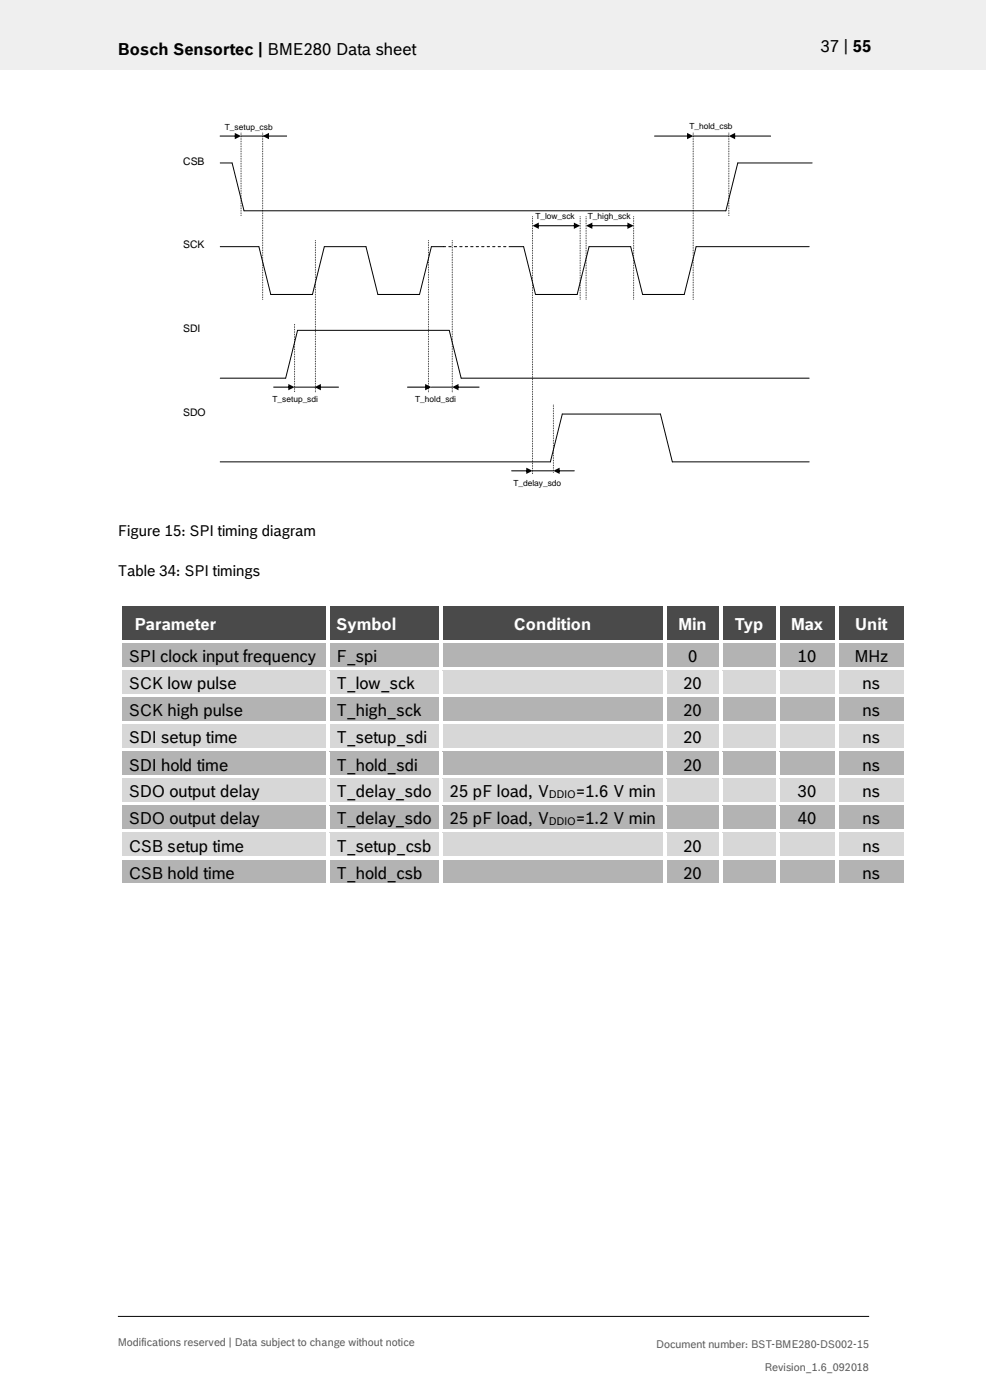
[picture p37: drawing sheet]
<svg xmlns="http://www.w3.org/2000/svg" width="210mm" height="297mm" viewBox="0 0 210 297" stroke-linecap="round" stroke-linejoin="round" font-family="sans-serif">
<defs><g id="words">
<g font-size="3.5">
<text x="25" y="11.6">Bosch Sensortec | BME280 Data sheet</text>
<text x="174.1" y="11">37 | 55</text>
<text x="27.3" y="140.5">SPI clock input frequency</text>
<text x="71.4" y="140.5">F_spi</text>
<text x="146" y="140.5">0</text>
<text x="169.3" y="140.5">10</text>
<text x="181.3" y="140.5">MHz</text>
<text x="27.3" y="146.2">SCK low pulse</text>
<text x="71.4" y="146.2">T_low_sck</text>
<text x="145" y="146.2">20</text>
<text x="183" y="146.2">ns</text>
<text x="27.3" y="152">SCK high pulse</text>
<text x="71.4" y="152">T_high_sck</text>
<text x="145" y="152">20</text>
<text x="183" y="152">ns</text>
<text x="27.3" y="157.7">SDI setup time</text>
<text x="71.4" y="157.7">T_setup_sdi</text>
<text x="145" y="157.7">20</text>
<text x="183" y="157.7">ns</text>
<text x="27.3" y="163.5">SDI hold time</text>
<text x="71.4" y="163.5">T_hold_sdi</text>
<text x="145" y="163.5">20</text>
<text x="183" y="163.5">ns</text>
<text x="27.3" y="169.2">SDO output delay</text>
<text x="71.4" y="169.2">T_delay_sdo</text>
<text x="95.4" y="169.2">25 pF load, V</text>
<text x="122.2" y="169.2">=1.6 V min</text>
<text x="169.3" y="169.2">30</text>
<text x="183" y="169.2">ns</text>
<text x="27.3" y="174.9">SDO output delay</text>
<text x="71.4" y="174.9">T_delay_sdo</text>
<text x="95.4" y="174.9">25 pF load, V</text>
<text x="122.2" y="174.9">=1.2 V min</text>
<text x="169.3" y="174.9">40</text>
<text x="183" y="174.9">ns</text>
<text x="27.3" y="180.7">CSB setup time</text>
<text x="71.4" y="180.7">T_setup_csb</text>
<text x="145" y="180.7">20</text>
<text x="183" y="180.7">ns</text>
<text x="27.3" y="186.4">CSB hold time</text>
<text x="71.4" y="186.4">T_hold_csb</text>
<text x="145" y="186.4">20</text>
<text x="183" y="186.4">ns</text>
</g>
<g font-size="3.5" fill="#fff">
<text x="28.6" y="133.7">Parameter</text>
<text x="71.4" y="133.7">Symbol</text>
<text x="109" y="133.7">Condition</text>
<text x="143.9" y="133.7">Min</text>
<text x="155.9" y="133.7">Typ</text>
<text x="167.8" y="133.7">Max</text>
<text x="181.4" y="133.7">Unit</text>
</g>
<g font-size="3.2">
<text x="25" y="113.7">Figure 15: SPI timing diagram</text>
<text x="25" y="122.3">Table 34: SPI timings</text>
</g>
<g font-size="2.3">
<text x="116.4" y="169.4">DDIO</text>
<text x="116.4" y="175.1">DDIO</text>
</g>
<g font-size="2.3" fill="#535f6b">
<text x="25" y="285.5">Modifications reserved | Data subject to change without notice</text>
<text x="139.2" y="285.9">Document number: BST-BME280-DS002-15</text>
<text x="162.2" y="290.9">Revision_1.6_092018</text>
</g>
<g font-size="2.2">
<text x="38.9" y="34.9">CSB</text>
<text x="38.9" y="52.7">SCK</text>
<text x="38.9" y="70.4">SDI</text>
<text x="38.9" y="88.2">SDO</text>
</g>
<g font-size="1.8">
<text x="47.7" y="27.5">T_setup_csb</text>
<text x="146.3" y="27.4">T_hold_csb</text>
<text x="113.6" y="46.5">T_low_sck</text>
<text x="124.7" y="46.5">T_high_sck</text>
<text x="57.8" y="85.2">T_setup_sdi</text>
<text x="88.1" y="85.2">T_hold_sdi</text>
<text x="108.9" y="103">T_delay_sdo</text>
</g>
</g></defs>
<path d="M-.1 0h209.2v14.8h-209.2z" fill-rule="evenodd" fill="#efeff0"/>
<path d="M46.7 34.6h2.5l2.6 10.1h102.2M25 279.3h159.4" fill="none" stroke="#000" stroke-width=".21"/>
<path d="M51.1 28.2v17.8" fill="none" stroke="#000" stroke-width=".21" stroke-dasharray="0 .3"/>
<path d="M37.3 32h7.8v4.8h-7.8z" fill-rule="evenodd" fill="#fff"/>
<path d="M46.7 52.3h8.2l2.5 10.2h8.9" fill="none" stroke="#000" stroke-width=".21"/>
<path d="M55.7 28.2v35.5" fill="none" stroke="#000" stroke-width=".21" stroke-dasharray="0 .3"/>
<path d="M37.3 49.8h7.8v4.7h-7.8z" fill-rule="evenodd" fill="#fff"/>
<g fill="#000">
<path d="M46.6 28.8h3.4l.1 .1-.1 .1h-3.3zM49.8 28.2l1.3 .7-1.3 .6z"/>
<path d="M56.8 28.8h4l.1 .1-.1 .1h-4zM55.7 28.9l1.4-.7v1.3z"/>
<path d="M138.8 28.8h7.2l.1 .1-.1 .1h-7.1zM145.8 28.2l1.3 .7-1.3 .6z"/>
<path d="M155.6 28.8h7.9l.1 .1-.1 .1h-7.8zM154.6 28.9l1.3-.7v1.3z"/>
<path d="M114 47.8h8l.1 .1-.1 .1h-7.9zM113 47.9l1.3-.7v1.4zM121.7 47.2l1.4 .7-1.4 .7z"/>
<path d="M125.4 47.8h7.9l.1 .1-.1 .1h-7.9zM124.3 47.9l1.4-.7v1.4zM133.1 47.2l1.3 .7-1.3 .7z"/>
</g>
<path d="M51.1 28.9h5.1M147.1 28.9h7.5M172.3 34.6h-15.8l-2.5 10.1M94 52.3h-2.5l-2.5 10.2h-8.8l-2.6-10.2h-8.8l-2.5 10.2M108.6 52.3h2.5l2.5 10.2h8.8l2.6-10.2h8.8l2.5 10.2h8.9l2.5-10.2h24M46.7 80.2h13.9" fill="none" stroke="#000" stroke-width=".21"/>
<path d="M94 52.3h14.6" fill="none" stroke="#000" stroke-width=".21" stroke-dasharray=".5 .7"/>
<path d="M147 28.2v35.5M154.6 28.2v17.8M113 46v54.5M123.1 46v17.7M124.3 46v17.7M134.4 46v17.7" fill="none" stroke="#000" stroke-width=".21" stroke-dasharray="0 .3"/>
<path d="M37.3 67.5h7.8v4.8h-7.8z" fill-rule="evenodd" fill="#fff"/>
<path d="M46.7 98h70.1M60.6 80.2l2.5-10.1h32.2l2.5 10.1h73.9M62.5 82.1h4.4M91.5 82.1h4.4" fill="none" stroke="#000" stroke-width=".21"/>
<path d="M66.9 51.1v32.3M90.9 51.1v32.3M95.9 51.1v32.3M62.5 68.8v14.6" fill="none" stroke="#000" stroke-width=".21" stroke-dasharray="0 .3"/>
<g fill="#000">
<path d="M58 82.1l3.4-.1 .1 .1-.1 .1h-3.3zM61.2 81.5l1.3 .6-1.3 .7z"/>
<path d="M67.8 82.1l4-.1 .1 .1-.1 .1h-3.9zM66.7 82.1l1.4-.6v1.3z"/>
<path d="M86.4 82.1l4-.1 .1 .1-.1 .1h-3.9zM90.2 81.5l1.3 .6-1.3 .7z"/>
<path d="M97 82.1l4.6-.1 .1 .1-.1 .1h-4.6zM95.9 82.1l1.4-.6v1.3z"/>
</g>
<path d="M37.3 85.3h8.8v4.7h-8.8z" fill-rule="evenodd" fill="#fff"/>
<path d="M113 99.9h4.4M116.8 98l2.5-10.2h20.8l2.5 10.2h29.1" fill="none" stroke="#000" stroke-width=".21"/>
<g fill="#000">
<path d="M108.5 99.8h3.4l.1 .1-.1 .1h-3.3zM111.6 99.2l1.4 .7-1.4 .7z"/>
<path d="M118.4 99.8h3.4l.1 .1-.1 .1h-3.3zM117.4 99.9l1.3-.7v1.4z"/>
</g>
<path d="M117.4 85.9v14.6" fill="none" stroke="#000" stroke-width=".21" stroke-dasharray="0 .3"/>
<g fill="#424c58">
<path d="M25.8 128.8h43.3v7h-43.3z" fill-rule="evenodd"/>
<path d="M27.3 128.8h40.3v7h-40.3z" fill-rule="evenodd"/>
<path d="M69.9 128.8h23.3v7h-23.3z" fill-rule="evenodd"/>
<path d="M71.4 128.8h20.2v7h-20.2z" fill-rule="evenodd"/>
<path d="M93.9 128.8h46.8v7h-46.8z" fill-rule="evenodd"/>
<path d="M95.4 128.8h43.7v7h-43.7z" fill-rule="evenodd"/>
<path d="M141.4 128.8h11.1v7h-11.1z" fill-rule="evenodd"/>
<path d="M142.9 128.8h8.1v7h-8.1z" fill-rule="evenodd"/>
<path d="M153.3 128.8h11.2v7h-11.2z" fill-rule="evenodd"/>
<path d="M154.8 128.8h8.2v7h-8.2z" fill-rule="evenodd"/>
<path d="M165.3 128.8h11.9v7h-11.9z" fill-rule="evenodd"/>
<path d="M166.8 128.8h8.9v7h-8.9z" fill-rule="evenodd"/>
<path d="M178 128.8h13.8v7h-13.8z" fill-rule="evenodd"/>
<path d="M179.5 128.8h10.8v7h-10.8z" fill-rule="evenodd"/>
</g>
<g fill="#fff">
<path d="M25.1 127.9h.7v.9h-.7z" fill-rule="evenodd"/>
<path d="M25.1 127.9h.7v.8h-.7z" fill-rule="evenodd"/>
<path d="M25.8 127.9h43.3v.8h-43.3z" fill-rule="evenodd"/>
</g>
<path d="M25.8 128.7h43.3" fill="none" stroke="#424c58" stroke-width=".21"/>
<g fill="#fff">
<path d="M69.1 128.7l.8 .1z" fill-rule="evenodd"/>
<path d="M69.1 127.9h.8v.8h-.8z" fill-rule="evenodd"/>
<path d="M69.9 127.9h23.3v.8h-23.3z" fill-rule="evenodd"/>
</g>
<path d="M69.9 128.7h23.3" fill="none" stroke="#424c58" stroke-width=".21"/>
<g fill="#fff">
<path d="M93.2 128.7l.7 .1z" fill-rule="evenodd"/>
<path d="M93.2 127.9h.7v.8h-.7z" fill-rule="evenodd"/>
<path d="M93.9 127.9h46.8v.8h-46.8z" fill-rule="evenodd"/>
</g>
<path d="M93.9 128.7h46.8" fill="none" stroke="#424c58" stroke-width=".21"/>
<g fill="#fff">
<path d="M140.7 128.7l.7 .1z" fill-rule="evenodd"/>
<path d="M140.7 127.9h.7v.8h-.7z" fill-rule="evenodd"/>
<path d="M141.4 127.9h11.1v.8h-11.1z" fill-rule="evenodd"/>
</g>
<path d="M141.4 128.7h11.1" fill="none" stroke="#424c58" stroke-width=".21"/>
<g fill="#fff">
<path d="M152.5 128.7l.8 .1z" fill-rule="evenodd"/>
<path d="M152.5 127.9h.8v.8h-.8z" fill-rule="evenodd"/>
<path d="M153.3 127.9h11.3v.8h-11.3z" fill-rule="evenodd"/>
</g>
<path d="M153.3 128.7h11.3" fill="none" stroke="#424c58" stroke-width=".21"/>
<g fill="#fff">
<path d="M164.6 128.7l.7 .1z" fill-rule="evenodd"/>
<path d="M164.6 127.9h.7v.8h-.7z" fill-rule="evenodd"/>
<path d="M165.3 127.9h11.9v.8h-11.9z" fill-rule="evenodd"/>
</g>
<path d="M165.3 128.7h11.9" fill="none" stroke="#424c58" stroke-width=".21"/>
<g fill="#fff">
<path d="M177.2 128.7l.8 .1z" fill-rule="evenodd"/>
<path d="M177.2 127.9h.8v.8h-.8z" fill-rule="evenodd"/>
<path d="M178 127.9h13.8v.8h-13.8z" fill-rule="evenodd"/>
</g>
<path d="M178 128.7h13.8" fill="none" stroke="#424c58" stroke-width=".21"/>
<g fill="#fff">
<path d="M191.8 127.9h.8v.9h-.8z" fill-rule="evenodd"/>
<path d="M191.8 127.9h.8v.8h-.8z" fill-rule="evenodd"/>
<path d="M25.1 128.8h.7v7h-.7z" fill-rule="evenodd"/>
<path d="M69.1 128.8h.8v7h-.8z" fill-rule="evenodd"/>
<path d="M93.2 128.8h.7v7h-.7z" fill-rule="evenodd"/>
<path d="M140.7 128.8h.7v7h-.7z" fill-rule="evenodd"/>
<path d="M152.5 128.8h.8v7h-.8z" fill-rule="evenodd"/>
<path d="M164.6 128.8h.7v7h-.7z" fill-rule="evenodd"/>
<path d="M177.2 128.8h.8v7h-.8z" fill-rule="evenodd"/>
<path d="M191.8 128.8h.8v7h-.8z" fill-rule="evenodd"/>
</g>
<g fill="#b2b3b5">
<path d="M25.8 136.6h43.3v4.9h-43.3z" fill-rule="evenodd"/>
<path d="M27.3 136.6h40.3v4.9h-40.3z" fill-rule="evenodd"/>
<path d="M69.9 136.6h23.3v4.9h-23.3z" fill-rule="evenodd"/>
<path d="M71.4 136.6h20.2v4.9h-20.2z" fill-rule="evenodd"/>
<path d="M93.9 136.6h46.8v4.9h-46.8z" fill-rule="evenodd"/>
<path d="M95.4 136.6h43.7v4.9h-43.7z" fill-rule="evenodd"/>
<path d="M141.4 136.6h11.1v4.9h-11.1z" fill-rule="evenodd"/>
<path d="M142.9 136.6h8.1v4.9h-8.1z" fill-rule="evenodd"/>
<path d="M153.3 136.6h11.2v4.9h-11.2z" fill-rule="evenodd"/>
<path d="M154.8 136.6h8.2v4.9h-8.2z" fill-rule="evenodd"/>
<path d="M165.3 136.6h11.9v4.9h-11.9z" fill-rule="evenodd"/>
<path d="M166.8 136.6h8.9v4.9h-8.9z" fill-rule="evenodd"/>
<path d="M178 136.6h13.8v4.9h-13.8z" fill-rule="evenodd"/>
<path d="M179.5 136.6h10.8v4.9h-10.8z" fill-rule="evenodd"/>
</g>
<g fill="#fff">
<path d="M25.1 135.8h.7v.8h-.7z" fill-rule="evenodd"/>
<path d="M25.8 135.8h43.3v.7h-43.3z" fill-rule="evenodd"/>
</g>
<path d="M25.8 136.6h43.3" fill="none" stroke="#b2b3b5" stroke-width=".21"/>
<g fill="#fff">
<path d="M69.1 135.8h.8v.8h-.8z" fill-rule="evenodd"/>
<path d="M69.9 135.8h23.3v.7h-23.3z" fill-rule="evenodd"/>
</g>
<path d="M69.9 136.6h23.3" fill="none" stroke="#b2b3b5" stroke-width=".21"/>
<g fill="#fff">
<path d="M93.2 135.8h.7v.8h-.7z" fill-rule="evenodd"/>
<path d="M93.9 135.8h46.8v.7h-46.8z" fill-rule="evenodd"/>
</g>
<path d="M93.9 136.6h46.8" fill="none" stroke="#b2b3b5" stroke-width=".21"/>
<g fill="#fff">
<path d="M140.7 135.8h.7v.8h-.7z" fill-rule="evenodd"/>
<path d="M141.4 135.8h11.1v.7h-11.1z" fill-rule="evenodd"/>
</g>
<path d="M141.4 136.6h11.1" fill="none" stroke="#b2b3b5" stroke-width=".21"/>
<g fill="#fff">
<path d="M152.5 135.8h.8v.8h-.8z" fill-rule="evenodd"/>
<path d="M153.3 135.8h11.3v.7h-11.3z" fill-rule="evenodd"/>
</g>
<path d="M153.3 136.6h11.3" fill="none" stroke="#b2b3b5" stroke-width=".21"/>
<g fill="#fff">
<path d="M164.6 135.8h.7v.8h-.7z" fill-rule="evenodd"/>
<path d="M165.3 135.8h11.9v.7h-11.9z" fill-rule="evenodd"/>
</g>
<path d="M165.3 136.6h11.9" fill="none" stroke="#b2b3b5" stroke-width=".21"/>
<g fill="#fff">
<path d="M177.2 135.8h.8v.8h-.8z" fill-rule="evenodd"/>
<path d="M178 135.8h13.8v.7h-13.8z" fill-rule="evenodd"/>
</g>
<path d="M178 136.6h13.8" fill="none" stroke="#b2b3b5" stroke-width=".21"/>
<g fill="#fff">
<path d="M191.8 135.8h.8v.8h-.8z" fill-rule="evenodd"/>
<path d="M25.1 136.6h.7v4.9h-.7z" fill-rule="evenodd"/>
<path d="M69.1 136.6h.8v4.9h-.8z" fill-rule="evenodd"/>
<path d="M93.2 136.6h.7v4.9h-.7z" fill-rule="evenodd"/>
<path d="M140.7 136.6h.7v4.9h-.7z" fill-rule="evenodd"/>
<path d="M152.5 136.6h.8v4.9h-.8z" fill-rule="evenodd"/>
<path d="M164.6 136.6h.7v4.9h-.7z" fill-rule="evenodd"/>
<path d="M177.2 136.6h.8v4.9h-.8z" fill-rule="evenodd"/>
<path d="M191.8 136.6h.8v4.9h-.8z" fill-rule="evenodd"/>
</g>
<g fill="#d7d7da">
<path d="M25.8 142.3h43.3v5h-43.3z" fill-rule="evenodd"/>
<path d="M27.3 142.3h40.3v5h-40.3z" fill-rule="evenodd"/>
<path d="M69.9 142.3h23.3v5h-23.3z" fill-rule="evenodd"/>
<path d="M71.4 142.3h20.2v5h-20.2z" fill-rule="evenodd"/>
<path d="M93.9 142.3h46.8v5h-46.8z" fill-rule="evenodd"/>
<path d="M95.4 142.3h43.7v5h-43.7z" fill-rule="evenodd"/>
<path d="M141.4 142.3h11.1v5h-11.1z" fill-rule="evenodd"/>
<path d="M142.9 142.3h8.1v5h-8.1z" fill-rule="evenodd"/>
<path d="M153.3 142.3h11.2v5h-11.2z" fill-rule="evenodd"/>
<path d="M154.8 142.3h8.2v5h-8.2z" fill-rule="evenodd"/>
<path d="M165.3 142.3h11.9v5h-11.9z" fill-rule="evenodd"/>
<path d="M166.8 142.3h8.9v5h-8.9z" fill-rule="evenodd"/>
<path d="M178 142.3h13.8v5h-13.8z" fill-rule="evenodd"/>
<path d="M179.5 142.3h10.8v5h-10.8z" fill-rule="evenodd"/>
</g>
<g fill="#fff">
<path d="M25.1 141.5h.7v.8h-.7z" fill-rule="evenodd"/>
<path d="M25.8 141.5h43.3v.8h-43.3z" fill-rule="evenodd"/>
</g>
<path d="M25.8 142.3h43.3" fill="none" stroke="#d7d7da" stroke-width=".21"/>
<g fill="#fff">
<path d="M69.1 141.5h.8v.8h-.8z" fill-rule="evenodd"/>
<path d="M69.9 141.5h23.3v.8h-23.3z" fill-rule="evenodd"/>
</g>
<path d="M69.9 142.3h23.3" fill="none" stroke="#d7d7da" stroke-width=".21"/>
<g fill="#fff">
<path d="M93.2 141.5h.7v.8h-.7z" fill-rule="evenodd"/>
<path d="M93.9 141.5h46.8v.8h-46.8z" fill-rule="evenodd"/>
</g>
<path d="M93.9 142.3h46.8" fill="none" stroke="#d7d7da" stroke-width=".21"/>
<g fill="#fff">
<path d="M140.7 141.5h.7v.8h-.7z" fill-rule="evenodd"/>
<path d="M141.4 141.5h11.1v.8h-11.1z" fill-rule="evenodd"/>
</g>
<path d="M141.4 142.3h11.1" fill="none" stroke="#d7d7da" stroke-width=".21"/>
<g fill="#fff">
<path d="M152.5 141.5h.8v.8h-.8z" fill-rule="evenodd"/>
<path d="M153.3 141.5h11.3v.8h-11.3z" fill-rule="evenodd"/>
</g>
<path d="M153.3 142.3h11.3" fill="none" stroke="#d7d7da" stroke-width=".21"/>
<g fill="#fff">
<path d="M164.6 141.5h.7v.8h-.7z" fill-rule="evenodd"/>
<path d="M165.3 141.5h11.9v.8h-11.9z" fill-rule="evenodd"/>
</g>
<path d="M165.3 142.3h11.9" fill="none" stroke="#d7d7da" stroke-width=".21"/>
<g fill="#fff">
<path d="M177.2 141.5h.8v.8h-.8z" fill-rule="evenodd"/>
<path d="M178 141.5h13.8v.8h-13.8z" fill-rule="evenodd"/>
</g>
<path d="M178 142.3h13.8" fill="none" stroke="#d7d7da" stroke-width=".21"/>
<g fill="#fff">
<path d="M191.8 141.5h.8v.8h-.8z" fill-rule="evenodd"/>
<path d="M25.1 142.3h.7v5h-.7z" fill-rule="evenodd"/>
<path d="M69.1 142.3h.8v5h-.8z" fill-rule="evenodd"/>
<path d="M93.2 142.3h.7v5h-.7z" fill-rule="evenodd"/>
<path d="M140.7 142.3h.7v5h-.7z" fill-rule="evenodd"/>
<path d="M152.5 142.3h.8v5h-.8z" fill-rule="evenodd"/>
<path d="M164.6 142.3h.7v5h-.7z" fill-rule="evenodd"/>
<path d="M177.2 142.3h.8v5h-.8z" fill-rule="evenodd"/>
<path d="M191.8 142.3h.8v5h-.8z" fill-rule="evenodd"/>
</g>
<g fill="#b2b3b5">
<path d="M25.8 148.1h43.3v4.9h-43.3z" fill-rule="evenodd"/>
<path d="M27.3 148.1h40.3v4.9h-40.3z" fill-rule="evenodd"/>
<path d="M69.9 148.1h23.3v4.9h-23.3z" fill-rule="evenodd"/>
<path d="M71.4 148.1h20.2v4.9h-20.2z" fill-rule="evenodd"/>
<path d="M93.9 148.1h46.8v4.9h-46.8z" fill-rule="evenodd"/>
<path d="M95.4 148.1h43.7v4.9h-43.7z" fill-rule="evenodd"/>
<path d="M141.4 148.1h11.1v4.9h-11.1z" fill-rule="evenodd"/>
<path d="M142.9 148.1h8.1v4.9h-8.1z" fill-rule="evenodd"/>
<path d="M153.3 148.1h11.2v4.9h-11.2z" fill-rule="evenodd"/>
<path d="M154.8 148.1h8.2v4.9h-8.2z" fill-rule="evenodd"/>
<path d="M165.3 148.1h11.9v4.9h-11.9z" fill-rule="evenodd"/>
<path d="M166.8 148.1h8.9v4.9h-8.9z" fill-rule="evenodd"/>
<path d="M178 148.1h13.8v4.9h-13.8z" fill-rule="evenodd"/>
<path d="M179.5 148.1h10.8v4.9h-10.8z" fill-rule="evenodd"/>
</g>
<g fill="#fff">
<path d="M25.1 147.3h.7v.8h-.7z" fill-rule="evenodd"/>
<path d="M25.8 147.3h43.3v.7h-43.3z" fill-rule="evenodd"/>
</g>
<path d="M25.8 148h43.3" fill="none" stroke="#b2b3b5" stroke-width=".21"/>
<g fill="#fff">
<path d="M69.1 147.3h.8v.8h-.8z" fill-rule="evenodd"/>
<path d="M69.9 147.3h23.3v.7h-23.3z" fill-rule="evenodd"/>
</g>
<path d="M69.9 148h23.3" fill="none" stroke="#b2b3b5" stroke-width=".21"/>
<g fill="#fff">
<path d="M93.2 147.3h.7v.8h-.7z" fill-rule="evenodd"/>
<path d="M93.9 147.3h46.8v.7h-46.8z" fill-rule="evenodd"/>
</g>
<path d="M93.9 148h46.8" fill="none" stroke="#b2b3b5" stroke-width=".21"/>
<g fill="#fff">
<path d="M140.7 147.3h.7v.8h-.7z" fill-rule="evenodd"/>
<path d="M141.4 147.3h11.1v.7h-11.1z" fill-rule="evenodd"/>
</g>
<path d="M141.4 148h11.1" fill="none" stroke="#b2b3b5" stroke-width=".21"/>
<g fill="#fff">
<path d="M152.5 147.3h.8v.8h-.8z" fill-rule="evenodd"/>
<path d="M153.3 147.3h11.3v.7h-11.3z" fill-rule="evenodd"/>
</g>
<path d="M153.3 148h11.3" fill="none" stroke="#b2b3b5" stroke-width=".21"/>
<g fill="#fff">
<path d="M164.6 147.3h.7v.8h-.7z" fill-rule="evenodd"/>
<path d="M165.3 147.3h11.9v.7h-11.9z" fill-rule="evenodd"/>
</g>
<path d="M165.3 148h11.9" fill="none" stroke="#b2b3b5" stroke-width=".21"/>
<g fill="#fff">
<path d="M177.2 147.3h.8v.8h-.8z" fill-rule="evenodd"/>
<path d="M178 147.3h13.8v.7h-13.8z" fill-rule="evenodd"/>
</g>
<path d="M178 148h13.8" fill="none" stroke="#b2b3b5" stroke-width=".21"/>
<g fill="#fff">
<path d="M191.8 147.3h.8v.8h-.8z" fill-rule="evenodd"/>
<path d="M25.1 148.1h.7v4.9h-.7z" fill-rule="evenodd"/>
<path d="M69.1 148.1h.8v4.9h-.8z" fill-rule="evenodd"/>
<path d="M93.2 148.1h.7v4.9h-.7z" fill-rule="evenodd"/>
<path d="M140.7 148.1h.7v4.9h-.7z" fill-rule="evenodd"/>
<path d="M152.5 148.1h.8v4.9h-.8z" fill-rule="evenodd"/>
<path d="M164.6 148.1h.7v4.9h-.7z" fill-rule="evenodd"/>
<path d="M177.2 148.1h.8v4.9h-.8z" fill-rule="evenodd"/>
<path d="M191.8 148.1h.8v4.9h-.8z" fill-rule="evenodd"/>
</g>
<g fill="#d7d7da">
<path d="M25.8 153.8h43.3v4.9h-43.3z" fill-rule="evenodd"/>
<path d="M27.3 153.8h40.3v4.9h-40.3z" fill-rule="evenodd"/>
<path d="M69.9 153.8h23.3v4.9h-23.3z" fill-rule="evenodd"/>
<path d="M71.4 153.8h20.2v4.9h-20.2z" fill-rule="evenodd"/>
<path d="M93.9 153.8h46.8v4.9h-46.8z" fill-rule="evenodd"/>
<path d="M95.4 153.8h43.7v4.9h-43.7z" fill-rule="evenodd"/>
<path d="M141.4 153.8h11.1v4.9h-11.1z" fill-rule="evenodd"/>
<path d="M142.9 153.8h8.1v4.9h-8.1z" fill-rule="evenodd"/>
<path d="M153.3 153.8h11.2v4.9h-11.2z" fill-rule="evenodd"/>
<path d="M154.8 153.8h8.2v4.9h-8.2z" fill-rule="evenodd"/>
<path d="M165.3 153.8h11.9v4.9h-11.9z" fill-rule="evenodd"/>
<path d="M166.8 153.8h8.9v4.9h-8.9z" fill-rule="evenodd"/>
<path d="M178 153.8h13.8v4.9h-13.8z" fill-rule="evenodd"/>
<path d="M179.5 153.8h10.8v4.9h-10.8z" fill-rule="evenodd"/>
</g>
<g fill="#fff">
<path d="M25.1 153h.7v.8h-.7z" fill-rule="evenodd"/>
<path d="M25.8 153h43.3v.7h-43.3z" fill-rule="evenodd"/>
</g>
<path d="M25.8 153.8h43.3" fill="none" stroke="#d7d7da" stroke-width=".21"/>
<g fill="#fff">
<path d="M69.1 153h.8v.8h-.8z" fill-rule="evenodd"/>
<path d="M69.9 153h23.3v.7h-23.3z" fill-rule="evenodd"/>
</g>
<path d="M69.9 153.8h23.3" fill="none" stroke="#d7d7da" stroke-width=".21"/>
<g fill="#fff">
<path d="M93.2 153h.7v.8h-.7z" fill-rule="evenodd"/>
<path d="M93.9 153h46.8v.7h-46.8z" fill-rule="evenodd"/>
</g>
<path d="M93.9 153.8h46.8" fill="none" stroke="#d7d7da" stroke-width=".21"/>
<g fill="#fff">
<path d="M140.7 153h.7v.8h-.7z" fill-rule="evenodd"/>
<path d="M141.4 153h11.1v.7h-11.1z" fill-rule="evenodd"/>
</g>
<path d="M141.4 153.8h11.1" fill="none" stroke="#d7d7da" stroke-width=".21"/>
<g fill="#fff">
<path d="M152.5 153h.8v.8h-.8z" fill-rule="evenodd"/>
<path d="M153.3 153h11.3v.7h-11.3z" fill-rule="evenodd"/>
</g>
<path d="M153.3 153.8h11.3" fill="none" stroke="#d7d7da" stroke-width=".21"/>
<g fill="#fff">
<path d="M164.6 153h.7v.8h-.7z" fill-rule="evenodd"/>
<path d="M165.3 153h11.9v.7h-11.9z" fill-rule="evenodd"/>
</g>
<path d="M165.3 153.8h11.9" fill="none" stroke="#d7d7da" stroke-width=".21"/>
<g fill="#fff">
<path d="M177.2 153h.8v.8h-.8z" fill-rule="evenodd"/>
<path d="M178 153h13.8v.7h-13.8z" fill-rule="evenodd"/>
</g>
<path d="M178 153.8h13.8" fill="none" stroke="#d7d7da" stroke-width=".21"/>
<g fill="#fff">
<path d="M191.8 153h.8v.8h-.8z" fill-rule="evenodd"/>
<path d="M25.1 153.8h.7v4.9h-.7z" fill-rule="evenodd"/>
<path d="M69.1 153.8h.8v4.9h-.8z" fill-rule="evenodd"/>
<path d="M93.2 153.8h.7v4.9h-.7z" fill-rule="evenodd"/>
<path d="M140.7 153.8h.7v4.9h-.7z" fill-rule="evenodd"/>
<path d="M152.5 153.8h.8v4.9h-.8z" fill-rule="evenodd"/>
<path d="M164.6 153.8h.7v4.9h-.7z" fill-rule="evenodd"/>
<path d="M177.2 153.8h.8v4.9h-.8z" fill-rule="evenodd"/>
<path d="M191.8 153.8h.8v4.9h-.8z" fill-rule="evenodd"/>
</g>
<g fill="#b2b3b5">
<path d="M25.8 159.5h43.3v4.9h-43.3z" fill-rule="evenodd"/>
<path d="M27.3 159.5h40.3v4.9h-40.3z" fill-rule="evenodd"/>
<path d="M69.9 159.5h23.3v4.9h-23.3z" fill-rule="evenodd"/>
<path d="M71.4 159.5h20.2v4.9h-20.2z" fill-rule="evenodd"/>
<path d="M93.9 159.5h46.8v4.9h-46.8z" fill-rule="evenodd"/>
<path d="M95.4 159.5h43.7v4.9h-43.7z" fill-rule="evenodd"/>
<path d="M141.4 159.5h11.1v4.9h-11.1z" fill-rule="evenodd"/>
<path d="M142.9 159.5h8.1v4.9h-8.1z" fill-rule="evenodd"/>
<path d="M153.3 159.5h11.2v4.9h-11.2z" fill-rule="evenodd"/>
<path d="M154.8 159.5h8.2v4.9h-8.2z" fill-rule="evenodd"/>
<path d="M165.3 159.5h11.9v4.9h-11.9z" fill-rule="evenodd"/>
<path d="M166.8 159.5h8.9v4.9h-8.9z" fill-rule="evenodd"/>
<path d="M178 159.5h13.8v4.9h-13.8z" fill-rule="evenodd"/>
<path d="M179.5 159.5h10.8v4.9h-10.8z" fill-rule="evenodd"/>
</g>
<g fill="#fff">
<path d="M25.1 158.7h.7v.8h-.7z" fill-rule="evenodd"/>
<path d="M25.8 158.7h43.3v.8h-43.3z" fill-rule="evenodd"/>
</g>
<path d="M25.8 159.5h43.3" fill="none" stroke="#b2b3b5" stroke-width=".21"/>
<g fill="#fff">
<path d="M69.1 158.7h.8v.8h-.8z" fill-rule="evenodd"/>
<path d="M69.9 158.7h23.3v.8h-23.3z" fill-rule="evenodd"/>
</g>
<path d="M69.9 159.5h23.3" fill="none" stroke="#b2b3b5" stroke-width=".21"/>
<g fill="#fff">
<path d="M93.2 158.7h.7v.8h-.7z" fill-rule="evenodd"/>
<path d="M93.9 158.7h46.8v.8h-46.8z" fill-rule="evenodd"/>
</g>
<path d="M93.9 159.5h46.8" fill="none" stroke="#b2b3b5" stroke-width=".21"/>
<g fill="#fff">
<path d="M140.7 158.7h.7v.8h-.7z" fill-rule="evenodd"/>
<path d="M141.4 158.7h11.1v.8h-11.1z" fill-rule="evenodd"/>
</g>
<path d="M141.4 159.5h11.1" fill="none" stroke="#b2b3b5" stroke-width=".21"/>
<g fill="#fff">
<path d="M152.5 158.7h.8v.8h-.8z" fill-rule="evenodd"/>
<path d="M153.3 158.7h11.3v.8h-11.3z" fill-rule="evenodd"/>
</g>
<path d="M153.3 159.5h11.3" fill="none" stroke="#b2b3b5" stroke-width=".21"/>
<g fill="#fff">
<path d="M164.6 158.7h.7v.8h-.7z" fill-rule="evenodd"/>
<path d="M165.3 158.7h11.9v.8h-11.9z" fill-rule="evenodd"/>
</g>
<path d="M165.3 159.5h11.9" fill="none" stroke="#b2b3b5" stroke-width=".21"/>
<g fill="#fff">
<path d="M177.2 158.7h.8v.8h-.8z" fill-rule="evenodd"/>
<path d="M178 158.7h13.8v.8h-13.8z" fill-rule="evenodd"/>
</g>
<path d="M178 159.5h13.8" fill="none" stroke="#b2b3b5" stroke-width=".21"/>
<g fill="#fff">
<path d="M191.8 158.7h.8v.8h-.8z" fill-rule="evenodd"/>
<path d="M25.1 159.5h.7v4.9h-.7z" fill-rule="evenodd"/>
<path d="M69.1 159.5h.8v4.9h-.8z" fill-rule="evenodd"/>
<path d="M93.2 159.5h.7v4.9h-.7z" fill-rule="evenodd"/>
<path d="M140.7 159.5h.7v4.9h-.7z" fill-rule="evenodd"/>
<path d="M152.5 159.5h.8v4.9h-.8z" fill-rule="evenodd"/>
<path d="M164.6 159.5h.7v4.9h-.7z" fill-rule="evenodd"/>
<path d="M177.2 159.5h.8v4.9h-.8z" fill-rule="evenodd"/>
<path d="M191.8 159.5h.8v4.9h-.8z" fill-rule="evenodd"/>
</g>
<g fill="#d7d7da">
<path d="M25.8 165.2h43.3v5h-43.3z" fill-rule="evenodd"/>
<path d="M27.3 165.2h40.3v5h-40.3z" fill-rule="evenodd"/>
<path d="M69.9 165.2h23.3v5h-23.3z" fill-rule="evenodd"/>
<path d="M71.4 165.2h20.2v5h-20.2z" fill-rule="evenodd"/>
<path d="M93.9 165.2h46.8v5h-46.8z" fill-rule="evenodd"/>
<path d="M95.4 165.2h43.7v5h-43.7z" fill-rule="evenodd"/>
<path d="M141.4 165.2h11.1v5h-11.1z" fill-rule="evenodd"/>
<path d="M142.9 165.2h8.1v5h-8.1z" fill-rule="evenodd"/>
<path d="M153.3 165.2h11.2v5h-11.2z" fill-rule="evenodd"/>
<path d="M154.8 165.2h8.2v5h-8.2z" fill-rule="evenodd"/>
<path d="M165.3 165.2h11.9v5h-11.9z" fill-rule="evenodd"/>
<path d="M166.8 165.2h8.9v5h-8.9z" fill-rule="evenodd"/>
<path d="M178 165.2h13.8v5h-13.8z" fill-rule="evenodd"/>
<path d="M179.5 165.2h10.8v5h-10.8z" fill-rule="evenodd"/>
</g>
<g fill="#fff">
<path d="M25.1 164.4h.7v.8h-.7z" fill-rule="evenodd"/>
<path d="M25.8 164.4h43.3v.8h-43.3z" fill-rule="evenodd"/>
</g>
<path d="M25.8 165.2h43.3" fill="none" stroke="#d7d7da" stroke-width=".21"/>
<g fill="#fff">
<path d="M69.1 164.4h.8v.8h-.8z" fill-rule="evenodd"/>
<path d="M69.9 164.4h23.3v.8h-23.3z" fill-rule="evenodd"/>
</g>
<path d="M69.9 165.2h23.3" fill="none" stroke="#d7d7da" stroke-width=".21"/>
<g fill="#fff">
<path d="M93.2 164.4h.7v.8h-.7z" fill-rule="evenodd"/>
<path d="M93.9 164.4h46.8v.8h-46.8z" fill-rule="evenodd"/>
</g>
<path d="M93.9 165.2h46.8" fill="none" stroke="#d7d7da" stroke-width=".21"/>
<g fill="#fff">
<path d="M140.7 164.4h.7v.8h-.7z" fill-rule="evenodd"/>
<path d="M141.4 164.4h11.1v.8h-11.1z" fill-rule="evenodd"/>
</g>
<path d="M141.4 165.2h11.1" fill="none" stroke="#d7d7da" stroke-width=".21"/>
<g fill="#fff">
<path d="M152.5 164.4h.8v.8h-.8z" fill-rule="evenodd"/>
<path d="M153.3 164.4h11.3v.8h-11.3z" fill-rule="evenodd"/>
</g>
<path d="M153.3 165.2h11.3" fill="none" stroke="#d7d7da" stroke-width=".21"/>
<g fill="#fff">
<path d="M164.6 164.4h.7v.8h-.7z" fill-rule="evenodd"/>
<path d="M165.3 164.4h11.9v.8h-11.9z" fill-rule="evenodd"/>
</g>
<path d="M165.3 165.2h11.9" fill="none" stroke="#d7d7da" stroke-width=".21"/>
<g fill="#fff">
<path d="M177.2 164.4h.8v.8h-.8z" fill-rule="evenodd"/>
<path d="M178 164.4h13.8v.8h-13.8z" fill-rule="evenodd"/>
</g>
<path d="M178 165.2h13.8" fill="none" stroke="#d7d7da" stroke-width=".21"/>
<g fill="#fff">
<path d="M191.8 164.4h.8v.8h-.8z" fill-rule="evenodd"/>
<path d="M25.1 165.2h.7v5h-.7z" fill-rule="evenodd"/>
<path d="M69.1 165.2h.8v5h-.8z" fill-rule="evenodd"/>
<path d="M93.2 165.2h.7v5h-.7z" fill-rule="evenodd"/>
<path d="M140.7 165.2h.7v5h-.7z" fill-rule="evenodd"/>
<path d="M152.5 165.2h.8v5h-.8z" fill-rule="evenodd"/>
<path d="M164.6 165.2h.7v5h-.7z" fill-rule="evenodd"/>
<path d="M177.2 165.2h.8v5h-.8z" fill-rule="evenodd"/>
<path d="M191.8 165.2h.8v5h-.8z" fill-rule="evenodd"/>
</g>
<g fill="#b2b3b5">
<path d="M25.8 171h43.3v4.9h-43.3z" fill-rule="evenodd"/>
<path d="M27.3 171h40.3v4.9h-40.3z" fill-rule="evenodd"/>
<path d="M69.9 171h23.3v4.9h-23.3z" fill-rule="evenodd"/>
<path d="M71.4 171h20.2v4.9h-20.2z" fill-rule="evenodd"/>
<path d="M93.9 171h46.8v4.9h-46.8z" fill-rule="evenodd"/>
<path d="M95.4 171h43.7v4.9h-43.7z" fill-rule="evenodd"/>
<path d="M141.4 171h11.1v4.9h-11.1z" fill-rule="evenodd"/>
<path d="M142.9 171h8.1v4.9h-8.1z" fill-rule="evenodd"/>
<path d="M153.3 171h11.2v4.9h-11.2z" fill-rule="evenodd"/>
<path d="M154.8 171h8.2v4.9h-8.2z" fill-rule="evenodd"/>
<path d="M165.3 171h11.9v4.9h-11.9z" fill-rule="evenodd"/>
<path d="M166.8 171h8.9v4.9h-8.9z" fill-rule="evenodd"/>
<path d="M178 171h13.8v4.9h-13.8z" fill-rule="evenodd"/>
<path d="M179.5 171h10.8v4.9h-10.8z" fill-rule="evenodd"/>
</g>
<g fill="#fff">
<path d="M25.1 170.2h.7v.8h-.7z" fill-rule="evenodd"/>
<path d="M25.8 170.2h43.3v.8h-43.3z" fill-rule="evenodd"/>
</g>
<path d="M25.8 171h43.3" fill="none" stroke="#b2b3b5" stroke-width=".21"/>
<g fill="#fff">
<path d="M69.1 170.2h.8v.8h-.8z" fill-rule="evenodd"/>
<path d="M69.9 170.2h23.3v.8h-23.3z" fill-rule="evenodd"/>
</g>
<path d="M69.9 171h23.3" fill="none" stroke="#b2b3b5" stroke-width=".21"/>
<g fill="#fff">
<path d="M93.2 170.2h.7v.8h-.7z" fill-rule="evenodd"/>
<path d="M93.9 170.2h46.8v.8h-46.8z" fill-rule="evenodd"/>
</g>
<path d="M93.9 171h46.8" fill="none" stroke="#b2b3b5" stroke-width=".21"/>
<g fill="#fff">
<path d="M140.7 170.2h.7v.8h-.7z" fill-rule="evenodd"/>
<path d="M141.4 170.2h11.1v.8h-11.1z" fill-rule="evenodd"/>
</g>
<path d="M141.4 171h11.1" fill="none" stroke="#b2b3b5" stroke-width=".21"/>
<g fill="#fff">
<path d="M152.5 170.2h.8v.8h-.8z" fill-rule="evenodd"/>
<path d="M153.3 170.2h11.3v.8h-11.3z" fill-rule="evenodd"/>
</g>
<path d="M153.3 171h11.3" fill="none" stroke="#b2b3b5" stroke-width=".21"/>
<g fill="#fff">
<path d="M164.6 170.2h.7v.8h-.7z" fill-rule="evenodd"/>
<path d="M165.3 170.2h11.9v.8h-11.9z" fill-rule="evenodd"/>
</g>
<path d="M165.3 171h11.9" fill="none" stroke="#b2b3b5" stroke-width=".21"/>
<g fill="#fff">
<path d="M177.2 170.2h.8v.8h-.8z" fill-rule="evenodd"/>
<path d="M178 170.2h13.8v.8h-13.8z" fill-rule="evenodd"/>
</g>
<path d="M178 171h13.8" fill="none" stroke="#b2b3b5" stroke-width=".21"/>
<g fill="#fff">
<path d="M191.8 170.2h.8v.8h-.8z" fill-rule="evenodd"/>
<path d="M25.1 171h.7v4.9h-.7z" fill-rule="evenodd"/>
<path d="M69.1 171h.8v4.9h-.8z" fill-rule="evenodd"/>
<path d="M93.2 171h.7v4.9h-.7z" fill-rule="evenodd"/>
<path d="M140.7 171h.7v4.9h-.7z" fill-rule="evenodd"/>
<path d="M152.5 171h.8v4.9h-.8z" fill-rule="evenodd"/>
<path d="M164.6 171h.7v4.9h-.7z" fill-rule="evenodd"/>
<path d="M177.2 171h.8v4.9h-.8z" fill-rule="evenodd"/>
<path d="M191.8 171h.8v4.9h-.8z" fill-rule="evenodd"/>
</g>
<g fill="#d7d7da">
<path d="M25.8 176.7h43.3v5h-43.3z" fill-rule="evenodd"/>
<path d="M27.3 176.7h40.3v5h-40.3z" fill-rule="evenodd"/>
<path d="M69.9 176.7h23.3v5h-23.3z" fill-rule="evenodd"/>
<path d="M71.4 176.7h20.2v5h-20.2z" fill-rule="evenodd"/>
<path d="M93.9 176.7h46.8v5h-46.8z" fill-rule="evenodd"/>
<path d="M95.4 176.7h43.7v5h-43.7z" fill-rule="evenodd"/>
<path d="M141.4 176.7h11.1v5h-11.1z" fill-rule="evenodd"/>
<path d="M142.9 176.7h8.1v5h-8.1z" fill-rule="evenodd"/>
<path d="M153.3 176.7h11.2v5h-11.2z" fill-rule="evenodd"/>
<path d="M154.8 176.7h8.2v5h-8.2z" fill-rule="evenodd"/>
<path d="M165.3 176.7h11.9v5h-11.9z" fill-rule="evenodd"/>
<path d="M166.8 176.7h8.9v5h-8.9z" fill-rule="evenodd"/>
<path d="M178 176.7h13.8v5h-13.8z" fill-rule="evenodd"/>
<path d="M179.5 176.7h10.8v5h-10.8z" fill-rule="evenodd"/>
</g>
<g fill="#fff">
<path d="M25.1 175.9h.7v.8h-.7z" fill-rule="evenodd"/>
<path d="M25.8 175.9h43.3v.8h-43.3z" fill-rule="evenodd"/>
</g>
<path d="M25.8 176.7h43.3" fill="none" stroke="#d7d7da" stroke-width=".21"/>
<g fill="#fff">
<path d="M69.1 175.9h.8v.8h-.8z" fill-rule="evenodd"/>
<path d="M69.9 175.9h23.3v.8h-23.3z" fill-rule="evenodd"/>
</g>
<path d="M69.9 176.7h23.3" fill="none" stroke="#d7d7da" stroke-width=".21"/>
<g fill="#fff">
<path d="M93.2 175.9h.7v.8h-.7z" fill-rule="evenodd"/>
<path d="M93.9 175.9h46.8v.8h-46.8z" fill-rule="evenodd"/>
</g>
<path d="M93.9 176.7h46.8" fill="none" stroke="#d7d7da" stroke-width=".21"/>
<g fill="#fff">
<path d="M140.7 175.9h.7v.8h-.7z" fill-rule="evenodd"/>
<path d="M141.4 175.9h11.1v.8h-11.1z" fill-rule="evenodd"/>
</g>
<path d="M141.4 176.7h11.1" fill="none" stroke="#d7d7da" stroke-width=".21"/>
<g fill="#fff">
<path d="M152.5 175.9h.8v.8h-.8z" fill-rule="evenodd"/>
<path d="M153.3 175.9h11.3v.8h-11.3z" fill-rule="evenodd"/>
</g>
<path d="M153.3 176.7h11.3" fill="none" stroke="#d7d7da" stroke-width=".21"/>
<g fill="#fff">
<path d="M164.6 175.9h.7v.8h-.7z" fill-rule="evenodd"/>
<path d="M165.3 175.9h11.9v.8h-11.9z" fill-rule="evenodd"/>
</g>
<path d="M165.3 176.7h11.9" fill="none" stroke="#d7d7da" stroke-width=".21"/>
<g fill="#fff">
<path d="M177.2 175.9h.8v.8h-.8z" fill-rule="evenodd"/>
<path d="M178 175.9h13.8v.8h-13.8z" fill-rule="evenodd"/>
</g>
<path d="M178 176.7h13.8" fill="none" stroke="#d7d7da" stroke-width=".21"/>
<g fill="#fff">
<path d="M191.8 175.9h.8v.8h-.8z" fill-rule="evenodd"/>
<path d="M25.1 176.7h.7v5h-.7z" fill-rule="evenodd"/>
<path d="M69.1 176.7h.8v5h-.8z" fill-rule="evenodd"/>
<path d="M93.2 176.7h.7v5h-.7z" fill-rule="evenodd"/>
<path d="M140.7 176.7h.7v5h-.7z" fill-rule="evenodd"/>
<path d="M152.5 176.7h.8v5h-.8z" fill-rule="evenodd"/>
<path d="M164.6 176.7h.7v5h-.7z" fill-rule="evenodd"/>
<path d="M177.2 176.7h.8v5h-.8z" fill-rule="evenodd"/>
<path d="M191.8 176.7h.8v5h-.8z" fill-rule="evenodd"/>
</g>
<g fill="#b2b3b5">
<path d="M25.8 182.4h43.3v5h-43.3z" fill-rule="evenodd"/>
<path d="M27.3 182.4h40.3v5h-40.3z" fill-rule="evenodd"/>
<path d="M69.9 182.4h23.3v5h-23.3z" fill-rule="evenodd"/>
<path d="M71.4 182.4h20.2v5h-20.2z" fill-rule="evenodd"/>
<path d="M93.9 182.4h46.8v5h-46.8z" fill-rule="evenodd"/>
<path d="M95.4 182.4h43.7v5h-43.7z" fill-rule="evenodd"/>
<path d="M141.4 182.4h11.1v5h-11.1z" fill-rule="evenodd"/>
<path d="M142.9 182.4h8.1v5h-8.1z" fill-rule="evenodd"/>
<path d="M153.3 182.4h11.2v5h-11.2z" fill-rule="evenodd"/>
<path d="M154.8 182.4h8.2v5h-8.2z" fill-rule="evenodd"/>
<path d="M165.3 182.4h11.9v5h-11.9z" fill-rule="evenodd"/>
<path d="M166.8 182.4h8.9v5h-8.9z" fill-rule="evenodd"/>
<path d="M178 182.4h13.8v5h-13.8z" fill-rule="evenodd"/>
<path d="M179.5 182.4h10.8v5h-10.8z" fill-rule="evenodd"/>
</g>
<g fill="#fff">
<path d="M25.1 181.7h.7v.8h-.7z" fill-rule="evenodd"/>
<path d="M25.8 181.7h43.3v.7h-43.3z" fill-rule="evenodd"/>
</g>
<path d="M25.8 182.5h43.3" fill="none" stroke="#b2b3b5" stroke-width=".21"/>
<g fill="#fff">
<path d="M69.1 181.7h.8v.8h-.8z" fill-rule="evenodd"/>
<path d="M69.9 181.7h23.3v.7h-23.3z" fill-rule="evenodd"/>
</g>
<path d="M69.9 182.5h23.3" fill="none" stroke="#b2b3b5" stroke-width=".21"/>
<g fill="#fff">
<path d="M93.2 181.7h.7v.8h-.7z" fill-rule="evenodd"/>
<path d="M93.9 181.7h46.8v.7h-46.8z" fill-rule="evenodd"/>
</g>
<path d="M93.9 182.5h46.8" fill="none" stroke="#b2b3b5" stroke-width=".21"/>
<g fill="#fff">
<path d="M140.7 181.7h.7v.8h-.7z" fill-rule="evenodd"/>
<path d="M141.4 181.7h11.1v.7h-11.1z" fill-rule="evenodd"/>
</g>
<path d="M141.4 182.5h11.1" fill="none" stroke="#b2b3b5" stroke-width=".21"/>
<g fill="#fff">
<path d="M152.5 181.7h.8v.8h-.8z" fill-rule="evenodd"/>
<path d="M153.3 181.7h11.3v.7h-11.3z" fill-rule="evenodd"/>
</g>
<path d="M153.3 182.5h11.3" fill="none" stroke="#b2b3b5" stroke-width=".21"/>
<g fill="#fff">
<path d="M164.6 181.7h.7v.8h-.7z" fill-rule="evenodd"/>
<path d="M165.3 181.7h11.9v.7h-11.9z" fill-rule="evenodd"/>
</g>
<path d="M165.3 182.5h11.9" fill="none" stroke="#b2b3b5" stroke-width=".21"/>
<g fill="#fff">
<path d="M177.2 181.7h.8v.8h-.8z" fill-rule="evenodd"/>
<path d="M178 181.7h13.8v.7h-13.8z" fill-rule="evenodd"/>
</g>
<path d="M178 182.5h13.8" fill="none" stroke="#b2b3b5" stroke-width=".21"/>
<g fill="#fff">
<path d="M191.8 181.7h.8v.8h-.8z" fill-rule="evenodd"/>
<path d="M25.1 182.5h.7v4.9h-.7z" fill-rule="evenodd"/>
<path d="M25.1 187.4h.7v.8h-.7z" fill-rule="evenodd"/>
<path d="M25.1 187.4h.7v.8h-.7z" fill-rule="evenodd"/>
<path d="M25.8 187.4h43.3v.8h-43.3z" fill-rule="evenodd"/>
<path d="M69.1 182.5h.8v4.9h-.8z" fill-rule="evenodd"/>
<path d="M69.1 187.4h.8v.8h-.8z" fill-rule="evenodd"/>
<path d="M69.9 187.4h23.3v.8h-23.3z" fill-rule="evenodd"/>
<path d="M93.2 182.5h.7v4.9h-.7z" fill-rule="evenodd"/>
<path d="M93.2 187.4h.7v.8h-.7z" fill-rule="evenodd"/>
<path d="M93.9 187.4h46.8v.8h-46.8z" fill-rule="evenodd"/>
<path d="M140.7 182.5h.7v4.9h-.7z" fill-rule="evenodd"/>
<path d="M140.7 187.4h.7v.8h-.7z" fill-rule="evenodd"/>
<path d="M141.4 187.4h11.1v.8h-11.1z" fill-rule="evenodd"/>
<path d="M152.5 182.5h.8v4.9h-.8z" fill-rule="evenodd"/>
<path d="M152.5 187.4h.8v.8h-.8z" fill-rule="evenodd"/>
<path d="M153.3 187.4h11.3v.8h-11.3z" fill-rule="evenodd"/>
<path d="M164.6 182.5h.7v4.9h-.7z" fill-rule="evenodd"/>
<path d="M164.6 187.4h.7v.8h-.7z" fill-rule="evenodd"/>
<path d="M165.3 187.4h11.9v.8h-11.9z" fill-rule="evenodd"/>
<path d="M177.2 182.5h.8v4.9h-.8z" fill-rule="evenodd"/>
<path d="M177.2 187.4h.8v.8h-.8z" fill-rule="evenodd"/>
<path d="M178 187.4h13.8v.8h-13.8z" fill-rule="evenodd"/>
<path d="M191.8 182.5h.8v4.9h-.8z" fill-rule="evenodd"/>
<path d="M191.8 187.4h.8v.8h-.8z" fill-rule="evenodd"/>
<path d="M191.8 187.4h.8v.8h-.8z" fill-rule="evenodd"/>
</g>
<use href="#words"/>
</svg>
